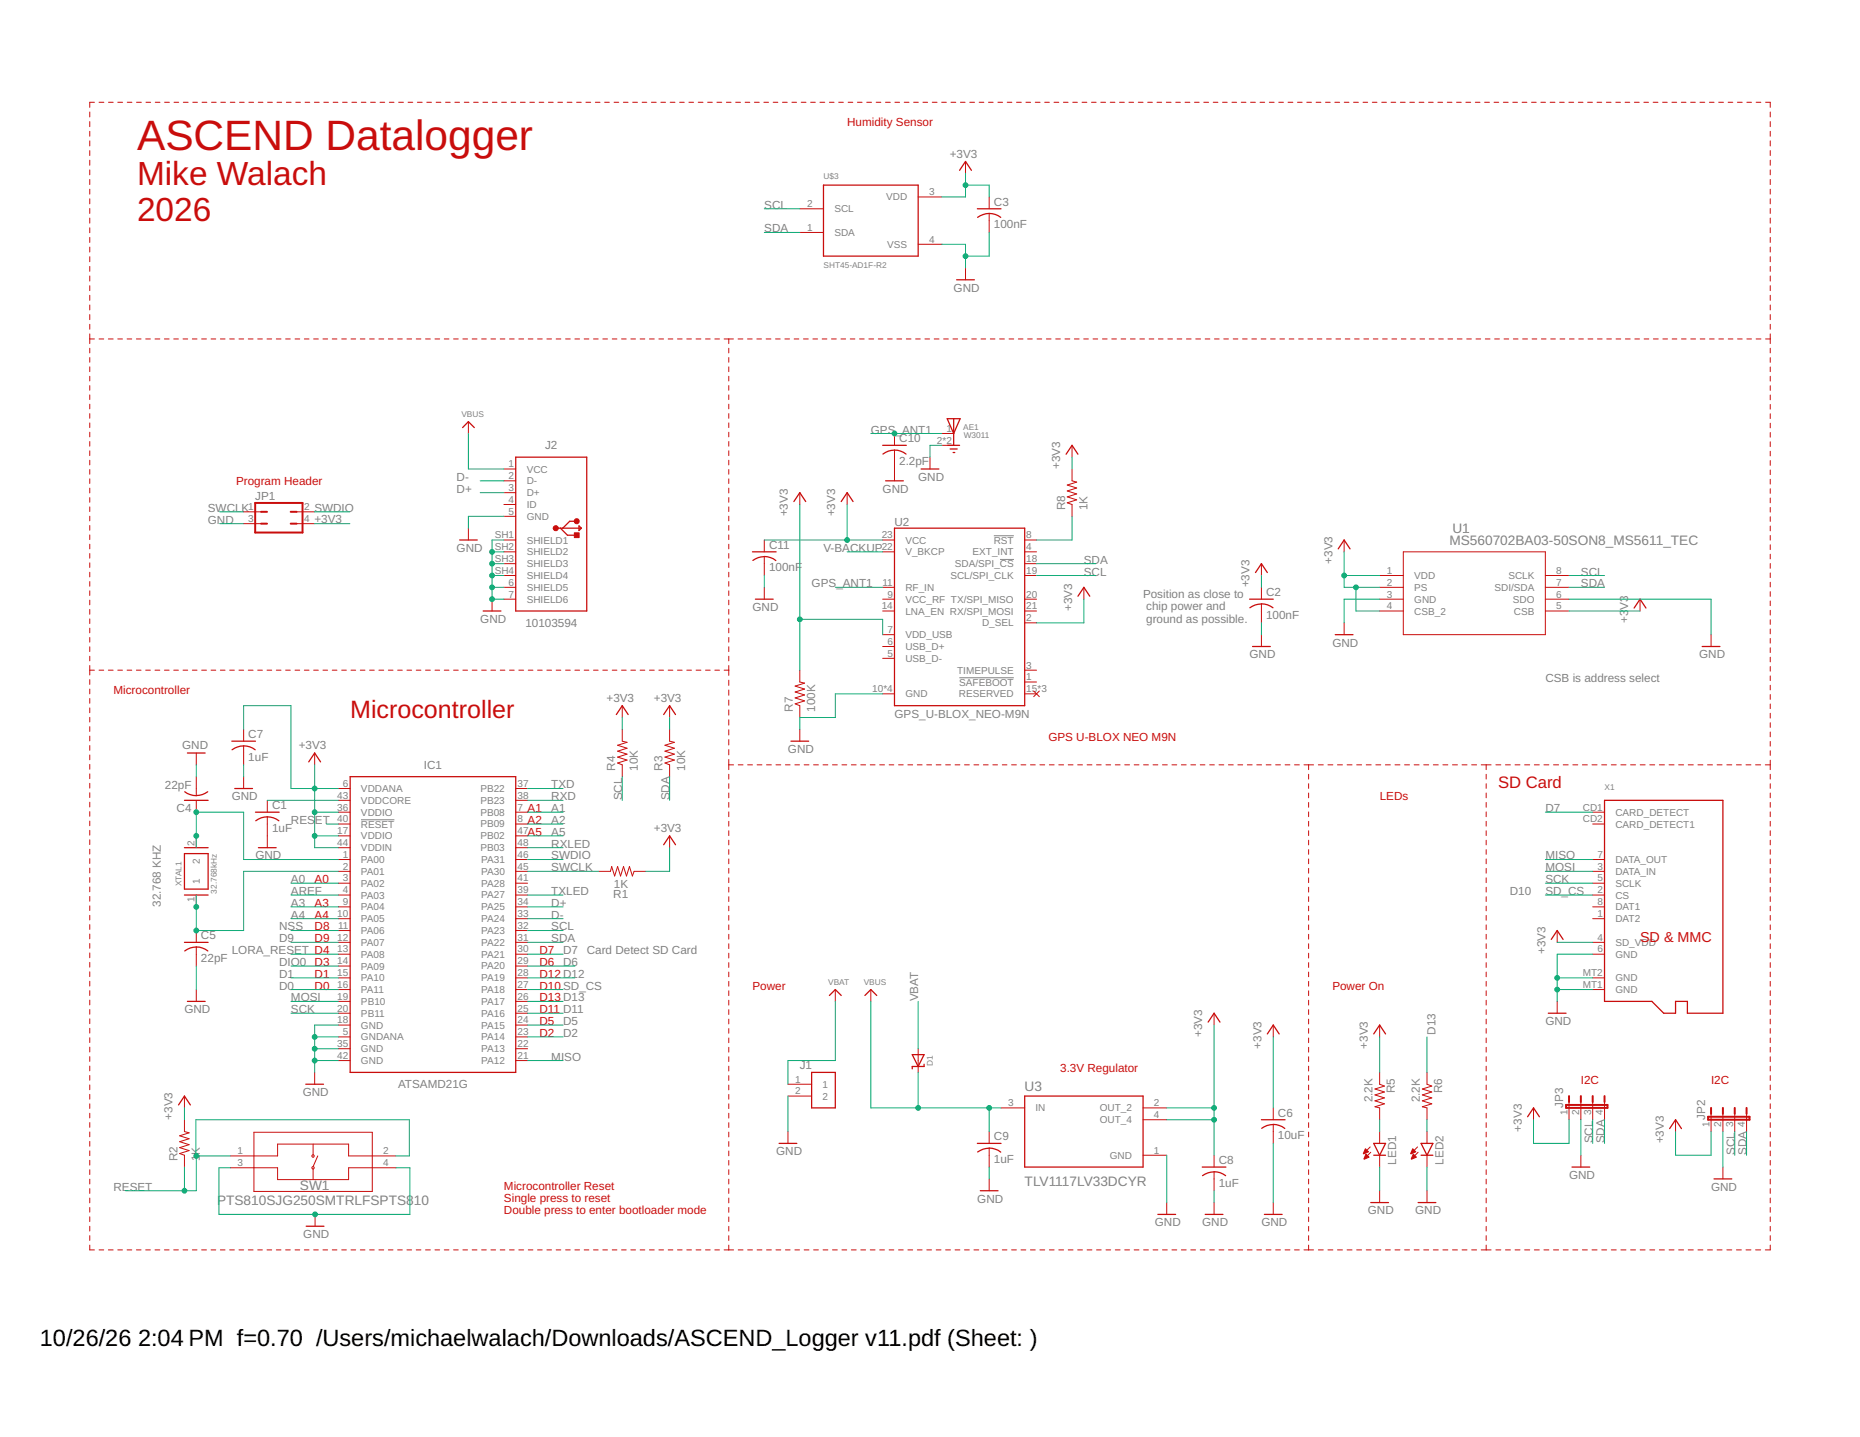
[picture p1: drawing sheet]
<svg xmlns="http://www.w3.org/2000/svg" width="279mm" height="216mm" viewBox="0 0 279 216" stroke-linecap="round" stroke-linejoin="round" font-family="sans-serif">
<defs><g id="words">
<text font-size="6.4" fill="#c90d0c" x="20.6" y="22.5">ASCEND Datalogger</text>
<g font-size="5" fill="#c90d0c">
<text x="20.6" y="27.8">Mike Walach</text>
<text x="20.6" y="33.1">2026</text>
</g>
<text font-size="3.8" fill="#c90d0c" x="52.6" y="107.8">Microcontroller</text>
<g font-size="3.5">
<text x="6" y="202.2">10/26/26</text>
<text x="20.7" y="202.2">2:04 PM f=0.70 /Users/michaelwalach/Downloads/ASCEND_Logger v11.pdf (Sheet: )</text>
</g>
<text font-size="2.5" fill="#c90d0c" x="225" y="118.5">SD Card</text>
<text font-size="2.2" fill="#c90d0c" x="246.4" y="141.6">SD &amp; MMC</text>
<g font-size="2.1" fill="#808080">
<text x="217.7" y="81.9">MS560702BA03-50SON8_MS5611_TEC</text>
<text x="218.2" y="80.1">U1</text>
<text x="153.9" y="164">U3</text>
<text x="45.1" y="178.9">SW1</text>
<text x="153.9" y="178.1">TLV1117LV33DCYR</text>
<text x="32.6" y="181.1">PTS810SJG250SMTRLFSPTS8</text>
<text x="62.2" y="181.1">10</text>
</g>
<g font-size="1.8" fill="#c90d0c">
<text x="127.3" y="18.9">Humidity Sensor</text>
<text x="35.5" y="72.9">Program Header</text>
<text x="17" y="104.2">Microcontroller</text>
<text x="157.5" y="111.4">GPS U-BLOX NEO M9N</text>
<text x="79.3" y="122">A1</text>
<text x="79.3" y="123.8">A2</text>
<text x="79.3" y="125.6">A5</text>
<text x="207.3" y="120.2">LEDs</text>
<text x="47.3" y="136.2">A3</text>
<text x="47.3" y="132.7">A0</text>
<text x="47.3" y="141.6">D9</text>
<text x="47.3" y="139.8">D8</text>
<text x="47.3" y="138">A4</text>
<text x="81" y="143.4">D7</text>
<text x="47.3" y="148.7">D0</text>
<text x="47.3" y="146.9">D1</text>
<text x="47.3" y="145.1">D3</text>
<text x="81" y="148.7">D10 SD_CS</text>
<text x="81" y="145.1">D6</text>
<text x="81" y="146.9">D12 D12</text>
<text x="113" y="148.7">Power</text>
<text x="200.1" y="148.7">Power On</text>
<text x="81" y="154">D5</text>
<text x="81" y="155.8">D2</text>
<text x="81" y="150.5">D13 D13</text>
<text x="81" y="152.2">D11 D11</text>
<text x="159.3" y="161.1">3.3V Regulator</text>
<text x="237.5" y="162.9">I2C</text>
<text x="257" y="162.9">I2C</text>
<text x="75.7" y="178.7">Microcontroller Reset</text>
<text x="75.7" y="180.6">Single press to reset</text>
<text x="75.7" y="182.5">Double press to enter bootloader mode</text>
</g>
<g font-size="1.8" fill="#808080">
<text x="142.7" y="23.7">+3V3</text>
<text x="114.8" y="34.9">SDA</text>
<text x="114.8" y="31.4">SCL</text>
<text x="149.3" y="34.3">100nF</text>
<text x="149.3" y="30.9">C3</text>
<text x="143.3" y="43.8">GND</text>
<text x="130.8" y="65.1">GPS_ANT1</text>
<text x="81.9" y="67.5">J2</text>
<text x="135.1" y="69.9">2.2pF</text>
<text x="135.1" y="66.5">C10</text>
<text x="159.3" y="70.5" transform="rotate(-90 159.3 70.5)">+3V3</text>
<text x="31.2" y="76.9">SWCLK</text>
<text x="38.3" y="75.1">JP1</text>
<text x="47.2" y="76.9">SWDIO</text>
<text x="68.6" y="72.3">D-</text>
<text x="68.6" y="74">D+</text>
<text x="118.4" y="77.6" transform="rotate(-90 118.4 77.6)">+3V3</text>
<text x="125.5" y="77.6" transform="rotate(-90 125.5 77.6)">+3V3</text>
<text x="132.6" y="74">GND</text>
<text x="137.9" y="72.3">GND</text>
<text x="160" y="76.7" transform="rotate(-90 160 76.7)">R8</text>
<text x="163.3" y="76.7" transform="rotate(-90 163.3 76.7)">1K</text>
<text x="31.2" y="78.7">GND</text>
<text x="47.2" y="78.5">+3V3</text>
<text x="68.6" y="82.9">GND</text>
<text x="115.5" y="82.5">C11</text>
<text x="123.7" y="82.9">V-BACKUP</text>
<text x="134.4" y="79">U2</text>
<text x="115.5" y="85.8">100nF</text>
<text x="121.9" y="88.2">GPS_ANT1</text>
<text x="162.8" y="84.7">SDA</text>
<text x="162.8" y="86.5">SCL</text>
<text x="171.7" y="89.9">Position as close to</text>
<text x="187.7" y="88.2" transform="rotate(-90 187.7 88.2)">+3V3</text>
<text x="190.2" y="89.6">C2</text>
<text x="200.1" y="84.7" transform="rotate(-90 200.1 84.7)">+3V3</text>
<text x="237.5" y="88.2">SDA</text>
<text x="237.5" y="86.5">SCL</text>
<text x="72.1" y="93.6">GND</text>
<text x="78.9" y="94.2">10103594</text>
<text x="113" y="91.8">GND</text>
<text x="161" y="91.8" transform="rotate(-90 161 91.8)">+3V3</text>
<text x="172.2" y="91.7">chip power and</text>
<text x="172.2" y="93.6">ground as possible.</text>
<text x="190.2" y="93">100nF</text>
<text x="244.6" y="93.6" transform="rotate(-90 244.6 93.6)">+3</text>
<text x="244.6" y="91.6" transform="rotate(-90 244.6 91.6)">V3</text>
<text x="187.7" y="98.9">GND</text>
<text x="200.1" y="97.1">GND</text>
<text x="255.2" y="98.9">GND</text>
<text x="91.1" y="105.5">+3V3</text>
<text x="98.2" y="105.5">+3V3</text>
<text x="119.1" y="106.9" transform="rotate(-90 119.1 106.9)">R7</text>
<text x="122.5" y="106.9" transform="rotate(-90 122.5 106.9)">100K</text>
<text x="134.4" y="107.8">GPS_U-BLOX_NEO-M9N</text>
<text x="232.1" y="102.5">CSB is address select</text>
<text x="27.4" y="112.6">GND</text>
<text x="37.3" y="110.9">C7</text>
<text x="44.9" y="112.6">+3V3</text>
<text x="118.4" y="113.1">GND</text>
<text x="24.8" y="118.6">22pF</text>
<text x="37.3" y="114.3">1uF</text>
<text x="63.7" y="115.5">IC1</text>
<text x="82.8" y="118.5">TXD</text>
<text x="92.4" y="115.8" transform="rotate(-90 92.4 115.8)">R4</text>
<text x="95.8" y="115.8" transform="rotate(-90 95.8 115.8)">10K</text>
<text x="99.5" y="115.8" transform="rotate(-90 99.5 115.8)">R3</text>
<text x="102.9" y="115.8" transform="rotate(-90 102.9 115.8)">10K</text>
<text x="26.5" y="121.9">C4</text>
<text x="34.8" y="120.2">GND</text>
<text x="40.9" y="125">1uF</text>
<text x="40.9" y="121.6">C1</text>
<text x="43.7" y="123.8">RES</text>
<text x="47.3" y="123.8">ET</text>
<text x="82.8" y="120.2">RXD</text>
<text x="82.8" y="125.6">A5</text>
<text x="82.8" y="122">A1</text>
<text x="82.8" y="123.8">A2</text>
<text x="93.5" y="120.2" transform="rotate(-90 93.5 120.2)">SCL</text>
<text x="98.2" y="125">+3V3</text>
<text x="100.6" y="120.2" transform="rotate(-90 100.6 120.2)">SDA</text>
<text x="232.1" y="122">D7</text>
<text x="38.4" y="129.1">GND</text>
<text x="82.8" y="127.4">RXLED</text>
<text x="82.8" y="130.9">SWCLK</text>
<text x="82.8" y="129.1">SWDIO</text>
<text x="232.1" y="130.9">MOSI</text>
<text x="232.1" y="129.1">MISO</text>
<text x="24.1" y="136.2" transform="rotate(-90 24.1 136.2)">32.768 KHZ</text>
<text x="43.7" y="132.7">A0</text>
<text x="43.7" y="134.5">AREF</text>
<text x="43.7" y="136.2">A3</text>
<text x="82.8" y="134.5">TXLED</text>
<text x="82.8" y="136.2">D+</text>
<text x="92.1" y="135">R1</text>
<text x="92.2" y="133.4">1K</text>
<text x="226.8" y="134.5">D10</text>
<text x="232.1" y="132.7">SCK</text>
<text x="232.1" y="134.5">SD_CS</text>
<text x="30.2" y="141.1">C5</text>
<text x="34.8" y="143.4">LORA_RESET D4</text>
<text x="41.9" y="139.8">NSS</text>
<text x="41.9" y="141.6">D9</text>
<text x="43.7" y="138">A4</text>
<text x="82.8" y="141.6">SDA</text>
<text x="82.8" y="139.8">SCL</text>
<text x="82.8" y="138">D-</text>
<text x="84.6" y="143.4">D7</text>
<text x="88.1" y="143.4">Card Detect SD Card</text>
<text x="232.1" y="143.4" transform="rotate(-90 232.1 143.4)">+3V3</text>
<text x="30.2" y="144.5">22pF</text>
<text x="41.9" y="145.1">DIO0</text>
<text x="41.9" y="146.9">D1</text>
<text x="41.9" y="148.7">D0</text>
<text x="84.6" y="145.1">D6</text>
<text x="27.7" y="152.2">GND</text>
<text x="43.7" y="150.5">MOSI</text>
<text x="43.7" y="152.2">SCK</text>
<text x="84.6" y="154">D5</text>
<text x="84.6" y="155.8">D2</text>
<text x="137.9" y="150.5" transform="rotate(-90 137.9 150.5)">VBAT</text>
<text x="180.6" y="155.8" transform="rotate(-90 180.6 155.8)">+3V3</text>
<text x="215.6" y="155.5" transform="rotate(-90 215.6 155.5)">D13</text>
<text x="232.1" y="154">GND</text>
<text x="82.8" y="159.4">MISO</text>
<text x="120.1" y="160.6">J1</text>
<text x="189.5" y="157.6" transform="rotate(-90 189.5 157.6)">+3V3</text>
<text x="205.5" y="157.6" transform="rotate(-90 205.5 157.6)">+3V3</text>
<text x="45.5" y="164.7">GND</text>
<text x="59.8" y="163.5">ATSAMD21G</text>
<text x="192" y="167.8">C6</text>
<text x="206.2" y="165.6" transform="rotate(-90 206.2 165.6)">2.2K</text>
<text x="209.5" y="164.3" transform="rotate(-90 209.5 164.3)">R5</text>
<text x="213.3" y="165.6" transform="rotate(-90 213.3 165.6)">2.2K</text>
<text x="216.7" y="164.3" transform="rotate(-90 216.7 164.3)">R6</text>
<text x="234.8" y="166.5" transform="rotate(-90 234.8 166.5)">JP3</text>
<text x="25.9" y="168.2" transform="rotate(-90 25.9 168.2)">+3V3</text>
<text x="30" y="173.5" transform="rotate(-90 30 173.5)">K</text>
<text x="116.6" y="173.6">GND</text>
<text x="149.3" y="171.3">C9</text>
<text x="192" y="171.2">10uF</text>
<text x="228.6" y="170" transform="rotate(-90 228.6 170)">+3V3</text>
<text x="239.2" y="171.8" transform="rotate(-90 239.2 171.8)">SCL</text>
<text x="241" y="171.8" transform="rotate(-90 241 171.8)">SDA</text>
<text x="249.9" y="171.8" transform="rotate(-90 249.9 171.8)">+3V3</text>
<text x="256.1" y="168.2" transform="rotate(-90 256.1 168.2)">JP2</text>
<text x="260.6" y="173.6" transform="rotate(-90 260.6 173.6)">SCL</text>
<text x="262.4" y="173.6" transform="rotate(-90 262.4 173.6)">SDA</text>
<text x="17" y="178.9">RESET</text>
<text x="26.7" y="174.5" transform="rotate(-90 26.7 174.5)">R2</text>
<text x="30" y="174.5" transform="rotate(-90 30 174.5)">1</text>
<text x="149.3" y="174.7">1uF</text>
<text x="183.1" y="178.3">1uF</text>
<text x="183.1" y="174.9">C8</text>
<text x="209.7" y="175" transform="rotate(-90 209.7 175)">LED1</text>
<text x="216.9" y="175" transform="rotate(-90 216.9 175)">LED2</text>
<text x="235.7" y="177.1">GND</text>
<text x="257" y="178.9">GND</text>
<text x="146.8" y="180.7">GND</text>
<text x="173.5" y="184.2">GND</text>
<text x="180.6" y="184.2">GND</text>
<text x="189.5" y="184.2">GND</text>
<text x="205.5" y="182.5">GND</text>
<text x="212.6" y="182.5">GND</text>
<text x="45.6" y="186">GND</text>
</g>
<g font-size="1.5" fill="#808080">
<text x="139.6" y="29.3">3</text>
<text x="121.2" y="31.1">2</text>
<text x="121.2" y="34.7">1</text>
<text x="125.3" y="31.9">SCL</text>
<text x="125.3" y="35.5">SDA</text>
<text x="133.1" y="30.1">VDD</text>
<text x="133.3" y="37.2">VSS</text>
<text x="139.6" y="36.5">4</text>
<text x="142.2" y="64.9">1</text>
<text x="76.4" y="70.2">1</text>
<text x="79.1" y="71">VCC</text>
<text x="140.7" y="66.7">2*2</text>
<text x="37.3" y="76.7">1</text>
<text x="45.7" y="76.7">2</text>
<text x="76.4" y="72">2</text>
<text x="76.4" y="73.8">3</text>
<text x="76.4" y="75.6">4</text>
<text x="76.4" y="77.3">5</text>
<text x="79.1" y="72.8">D-</text>
<text x="79.1" y="74.6">D+</text>
<text x="79.1" y="76.3">ID</text>
<text x="37.3" y="78.4">3</text>
<text x="45.7" y="78.4">4</text>
<text x="74.3" y="80.9">SH1</text>
<text x="74.3" y="82.7">SH2</text>
<text x="79.1" y="81.7">SHIELD1</text>
<text x="79.1" y="78.1">GND</text>
<text x="79.1" y="83.4">SHIELD2</text>
<text x="132.4" y="80.9">23</text>
<text x="132.4" y="82.7">22</text>
<text x="136" y="81.7">VCC</text>
<text x="136" y="83.4">V_BKCP</text>
<text x="146.1" y="83.4">EXT_INT</text>
<text x="149.3" y="81.7">RST</text>
<text x="154.2" y="80.9">8</text>
<text x="154.2" y="82.7">4</text>
<text x="74.3" y="84.4">SH3</text>
<text x="74.3" y="86.2">SH4</text>
<text x="76.4" y="88">6</text>
<text x="76.4" y="89.8">7</text>
<text x="79.1" y="85.2">SHIELD3</text>
<text x="79.1" y="87">SHIELD4</text>
<text x="79.1" y="88.8">SHIELD5</text>
<text x="132.6" y="88">11</text>
<text x="133.3" y="89.8">9</text>
<text x="136" y="88.8">RF_IN</text>
<text x="142.8" y="87">SCL/SPI_CLK</text>
<text x="143.4" y="85.2">SDA/SPI_CS</text>
<text x="154.2" y="86.2">19</text>
<text x="154.2" y="84.4">18</text>
<text x="154.2" y="89.8">20</text>
<text x="208.3" y="86.2">1</text>
<text x="208.3" y="88">2</text>
<text x="208.3" y="89.8">3</text>
<text x="212.4" y="87">VDD</text>
<text x="212.4" y="88.8">PS</text>
<text x="224.5" y="88.8">SDI/SDA</text>
<text x="226.6" y="87">SCLK</text>
<text x="233.8" y="89.8">6</text>
<text x="233.8" y="88">7</text>
<text x="233.8" y="86.2">8</text>
<text x="79.1" y="90.6">SHIELD6</text>
<text x="132.4" y="91.6">14</text>
<text x="133.3" y="95.1">7</text>
<text x="136" y="92.3">LNA_EN RX/SPI_MOSI</text>
<text x="136" y="90.6">VCC_RF TX/SPI_MISO</text>
<text x="136" y="95.9">VDD_USB</text>
<text x="147.5" y="94.1">D_SEL</text>
<text x="154.2" y="93.3">2</text>
<text x="154.2" y="91.6">21</text>
<text x="208.3" y="91.6">4</text>
<text x="212.4" y="90.6">GND</text>
<text x="212.4" y="92.3">CSB_2</text>
<text x="227.2" y="90.6">SDO</text>
<text x="227.4" y="92.3">CSB</text>
<text x="233.8" y="91.6">5</text>
<text x="133.3" y="96.9">6</text>
<text x="133.3" y="98.7">5</text>
<text x="136" y="97.7">USB_D+</text>
<text x="136" y="99.4">USB_D-</text>
<text x="143.8" y="101.2">TIMEPULSE</text>
<text x="154.2" y="100.4">3</text>
<text x="131" y="104">10*4</text>
<text x="136" y="104.8">GND</text>
<text x="144.1" y="104.8">RESERVED</text>
<text x="144.1" y="103">SAFEBOOT</text>
<text x="154.2" y="102.2">1</text>
<text x="154.2" y="104">15*3</text>
<text x="50.7" y="120">43</text>
<text x="51.5" y="118.2">6</text>
<text x="54.2" y="119">VDDANA</text>
<text x="72.2" y="119">PB22</text>
<text x="77.7" y="118.2">37</text>
<text x="77.7" y="120">38</text>
<text x="50.7" y="125.3">17</text>
<text x="50.7" y="121.8">36</text>
<text x="50.7" y="123.6">40</text>
<text x="54.2" y="122.6">VDDIO</text>
<text x="54.2" y="124.3">RESET</text>
<text x="54.2" y="120.8">VDDCORE</text>
<text x="72.2" y="122.5">PB08</text>
<text x="72.2" y="124.3">PB09</text>
<text x="72.2" y="120.8">PB23</text>
<text x="77.7" y="121.8">7</text>
<text x="77.7" y="123.6">8</text>
<text x="77.7" y="125.3">47</text>
<text x="237.8" y="121.8">CD1</text>
<text x="237.8" y="123.6">CD2</text>
<text x="242.7" y="122.6">CARD_DETECT</text>
<text x="242.7" y="124.3">CARD_DETECT1</text>
<text x="29.2" y="127.1" transform="rotate(-90 29.2 127.1)">2</text>
<text x="30" y="129.8" transform="rotate(-90 30 129.8)">2</text>
<text x="50.7" y="127.1">44</text>
<text x="51.5" y="128.9">1</text>
<text x="51.5" y="130.7">2</text>
<text x="54.2" y="129.7">PA00</text>
<text x="54.2" y="131.4">PA01</text>
<text x="54.2" y="126.1">VDDIO</text>
<text x="54.2" y="127.9">VDDIN</text>
<text x="72.2" y="126.1">PB02</text>
<text x="72.2" y="127.9">PB03</text>
<text x="72.3" y="131.4">PA30</text>
<text x="72.3" y="129.7">PA31</text>
<text x="77.7" y="130.7">45</text>
<text x="77.7" y="128.9">46</text>
<text x="77.7" y="127.1">48</text>
<text x="240" y="130.7">3</text>
<text x="240" y="128.9">7</text>
<text x="242.7" y="131.4">DATA_IN</text>
<text x="242.7" y="129.7">DATA_OUT</text>
<text x="29.2" y="135.5" transform="rotate(-90 29.2 135.5)">1</text>
<text x="30" y="132.8" transform="rotate(-90 30 132.8)">1</text>
<text x="50.7" y="137.8">10</text>
<text x="51.5" y="132.4">3</text>
<text x="51.5" y="134.2">4</text>
<text x="51.5" y="136">9</text>
<text x="54.2" y="133.2">PA02</text>
<text x="54.2" y="135">PA03</text>
<text x="54.2" y="136.8">PA04</text>
<text x="72.3" y="136.8">PA25</text>
<text x="72.3" y="135">PA27</text>
<text x="72.3" y="133.2">PA28</text>
<text x="77.7" y="136">34</text>
<text x="77.7" y="137.8">33</text>
<text x="77.7" y="134.2">39</text>
<text x="77.7" y="132.4">41</text>
<text x="240" y="134.2">2</text>
<text x="240" y="136">8</text>
<text x="240" y="137.8">1</text>
<text x="240" y="132.4">5</text>
<text x="242.7" y="135">CS</text>
<text x="242.7" y="136.8">DAT1</text>
<text x="242.7" y="133.2">SCLK</text>
<text x="50.7" y="141.3">12</text>
<text x="50.7" y="143.1">13</text>
<text x="50.8" y="139.5">11</text>
<text x="54.2" y="138.6">PA05</text>
<text x="54.2" y="140.3">PA06</text>
<text x="54.2" y="142.1">PA07</text>
<text x="54.2" y="143.9">PA08</text>
<text x="72.3" y="138.5">PA24</text>
<text x="72.3" y="140.3">PA23</text>
<text x="72.3" y="142.1">PA22</text>
<text x="72.3" y="143.9">PA21</text>
<text x="77.7" y="139.5">32</text>
<text x="77.7" y="141.3">31</text>
<text x="77.7" y="143.1">30</text>
<text x="240" y="143.1">6</text>
<text x="240" y="141.3">4</text>
<text x="242.7" y="138.6">DAT2</text>
<text x="242.7" y="143.9">GND</text>
<text x="242.7" y="142.1">SD_VDD</text>
<text x="50.7" y="144.9">14</text>
<text x="50.7" y="146.7">15</text>
<text x="50.7" y="148.4">16</text>
<text x="54.2" y="145.7">PA09</text>
<text x="54.2" y="147.4">PA10</text>
<text x="54.2" y="149.2">PA11</text>
<text x="72.3" y="145.7">PA20</text>
<text x="72.3" y="147.4">PA19</text>
<text x="72.3" y="149.2">PA18</text>
<text x="77.7" y="144.9">29</text>
<text x="77.7" y="146.7">28</text>
<text x="77.7" y="148.4">27</text>
<text x="237.8" y="146.7">MT2</text>
<text x="237.8" y="148.4">MT1</text>
<text x="242.7" y="147.4">GND</text>
<text x="242.7" y="149.2">GND</text>
<text x="50.7" y="153.8">18</text>
<text x="50.7" y="150.2">19</text>
<text x="50.7" y="152">20</text>
<text x="51.5" y="155.5">5</text>
<text x="54.2" y="154.6">GND</text>
<text x="54.2" y="151">PB10</text>
<text x="54.2" y="152.8">PB11</text>
<text x="72.3" y="154.5">PA15</text>
<text x="72.3" y="151">PA17</text>
<text x="72.3" y="152.8">PA16</text>
<text x="77.7" y="155.5">23</text>
<text x="77.7" y="153.8">24</text>
<text x="77.7" y="150.2">26</text>
<text x="77.7" y="152">25</text>
<text x="50.7" y="157.3">35</text>
<text x="50.7" y="159.1">42</text>
<text x="54.2" y="156.3">GNDANA</text>
<text x="54.2" y="158.1">GND</text>
<text x="54.2" y="159.9">GND</text>
<text x="72.3" y="159.9">PA12</text>
<text x="72.3" y="158.1">PA13</text>
<text x="72.3" y="156.3">PA14</text>
<text x="77.7" y="159.1">21</text>
<text x="77.7" y="157.3">22</text>
<text x="119.5" y="162.7">1</text>
<text x="119.5" y="164.4">2</text>
<text x="123.6" y="163.4">1</text>
<text x="123.6" y="165.2">2</text>
<text x="151.5" y="166.2">3</text>
<text x="155.6" y="167">IN</text>
<text x="165.2" y="167">OUT_2</text>
<text x="173.3" y="166.2">2</text>
<text x="173.3" y="168">4</text>
<text x="235.4" y="167.5" transform="rotate(-90 235.4 167.5)">1</text>
<text x="237.2" y="167.5" transform="rotate(-90 237.2 167.5)">2</text>
<text x="239" y="167.5" transform="rotate(-90 239 167.5)">3</text>
<text x="240.8" y="167.5" transform="rotate(-90 240.8 167.5)">4</text>
<text x="35.7" y="173.4">1</text>
<text x="57.6" y="173.4">2</text>
<text x="165.2" y="168.8">OUT_4</text>
<text x="173.3" y="173.3">1</text>
<text x="256.8" y="169.3" transform="rotate(-90 256.8 169.3)">1</text>
<text x="258.6" y="169.3" transform="rotate(-90 258.6 169.3)">2</text>
<text x="260.3" y="169.3" transform="rotate(-90 260.3 169.3)">3</text>
<text x="262.1" y="169.3" transform="rotate(-90 262.1 169.3)">4</text>
<text x="35.7" y="175.2">3</text>
<text x="57.6" y="175.2">4</text>
<text x="166.7" y="174.1">GND</text>
</g>
<g font-size="1.2" fill="#808080">
<text x="123.7" y="26.9">U$3</text>
<text x="123.7" y="40.3">SHT45-AD1F-R2</text>
<text x="69.3" y="62.7">VBUS</text>
<text x="144.7" y="64.6">AE1</text>
<text x="144.8" y="65.9">W3011</text>
<text x="241" y="118.6">X1</text>
<text x="27.3" y="133.1" transform="rotate(-90 27.3 133.1)">XTAL1</text>
<text x="32.6" y="134.2" transform="rotate(-90 32.6 134.2)">32.768kHz</text>
<text x="124.4" y="148">VBAT</text>
<text x="129.7" y="148">VBUS</text>
<text x="140.1" y="160.2" transform="rotate(-90 140.1 160.2)">D1</text>
</g>
</g></defs>
<path d="M149.3 80.5h3M150.2 84.1h2.1M144.1 101.8h8.2M54.2 123.2h5" fill="none" stroke="#808080" stroke-width=".15"/>
<g fill="none" stroke="#c90d0c" stroke-width=".15">
<path d="M13.5 16.8v.8M13.5 18.3v.7M13.5 19.7v.8M14.2 15.4h-.7v.7M14.9 15.4h.7M16.3 15.4h.7M17.7 15.4h.7M19.1 15.4h.7M20.5 15.4h.7M21.9 15.4h.7M23.3 15.4h.7M24.7 15.4h.7"/>
<path d="M26.1 15.4h.7M27.5 15.4h.8M29 15.4h.7M30.4 15.4h.7M31.8 15.4h.7M33.2 15.4h.7M34.6 15.4h.7M36 15.4h.7M37.4 15.4h.7M38.8 15.4h.7M40.2 15.4h.7M41.6 15.4h.7"/>
<path d="M43 15.4h.7M44.4 15.4h.7M45.8 15.4h.7M47.2 15.4h.7M48.6 15.4h.7M50 15.4h.8M51.5 15.4h.7M52.9 15.4h.7M54.3 15.4h.7M55.7 15.4h.7M57.1 15.4h.7M58.5 15.4h.7"/>
<path d="M59.9 15.4h.7M61.3 15.4h.7M62.7 15.4h.7M64.1 15.4h.7M65.5 15.4h.7M66.9 15.4h.7M68.3 15.4h.7M69.7 15.4h.7M71.1 15.4h.7M72.5 15.4h.8M74 15.4h.7M75.4 15.4h.7"/>
<path d="M76.8 15.4h.7M78.2 15.4h.7M79.6 15.4h.7M81 15.4h.7M82.4 15.4h.7M83.8 15.4h.7M85.2 15.4h.7M86.6 15.4h.7M88 15.4h.7M89.4 15.4h.7M90.8 15.4h.7M92.2 15.4h.7"/>
<path d="M93.6 15.4h.7M95 15.4h.8M96.5 15.4h.7M97.9 15.4h.7M99.3 15.4h.7M100.7 15.4h.7M102.1 15.4h.7M103.5 15.4h.7M104.9 15.4h.7M106.3 15.4h.7M107.7 15.4h.7M109.1 15.4h.7"/>
<path d="M110.5 15.4h.7M111.9 15.4h.7M113.3 15.4h.7M114.7 15.4h.7M116.1 15.4h.7M117.5 15.4h.8M119 15.4h.7M120.4 15.4h.7M121.8 15.4h.7M123.2 15.4h.7M124.6 15.4h.7M126 15.4h.7"/>
<path d="M127.4 15.4h.7M128.8 15.4h.7M130.2 15.4h.7M131.6 15.4h.7M133 15.4h.7M134.4 15.4h.7M135.8 15.4h.7M137.2 15.4h.7M138.6 15.4h.7M140 15.4h.8M141.5 15.4h.7M142.9 15.4h.7"/>
<path d="M144.3 15.4h.7M145.7 15.4h.7M147.1 15.4h.7M148.5 15.4h.7M149.9 15.4h.7M151.3 15.4h.7M152.7 15.4h.7M154.1 15.4h.7M155.5 15.4h.7M156.9 15.4h.7M158.3 15.4h.7M159.7 15.4h.7"/>
<path d="M161.1 15.4h.7M162.5 15.4h.8M164 15.4h.7M165.4 15.4h.7M166.8 15.4h.7M168.2 15.4h.7M169.6 15.4h.7M171 15.4h.7M172.4 15.4h.7M173.8 15.4h.7M175.2 15.4h.7M176.6 15.4h.7"/>
<path d="M178 15.4h.7M179.4 15.4h.7M180.8 15.4h.7M182.2 15.4h.7M183.6 15.4h.7M185.1 15.4h.7M186.5 15.4h.7M187.9 15.4h.7M189.3 15.4h.7M190.7 15.4h.7M192.1 15.4h.7M193.5 15.4h.7"/>
<path d="M194.9 15.4h.7M196.3 15.4h.7M197.7 15.4h.7M199.1 15.4h.7M200.5 15.4h.7M201.9 15.4h.7M203.3 15.4h.7M204.7 15.4h.7M206.1 15.4h.7M207.6 15.4h.7M209 15.4h.7M210.4 15.4h.7"/>
<path d="M211.8 15.4h.7M213.2 15.4h.7M214.6 15.4h.7M216 15.4h.7M217.4 15.4h.7M218.8 15.4h.7M220.2 15.4h.7M221.6 15.4h.7M223 15.4h.7M224.4 15.4h.7M225.8 15.4h.7M227.2 15.4h.7"/>
<path d="M228.6 15.4h.8M230.1 15.4h.7M231.5 15.4h.7M232.9 15.4h.7M234.3 15.4h.7M235.7 15.4h.7M237.1 15.4h.7M238.5 15.4h.7M239.9 15.4h.7M241.3 15.4h.7M242.7 15.4h.7M244.1 15.4h.7"/>
<path d="M245.5 15.4h.7M246.9 15.4h.7M248.3 15.4h.7M249.7 15.4h.7M251.1 15.4h.8M252.6 15.4h.7M254 15.4h.7M255.4 15.4h.7M256.8 15.4h.7M258.2 15.4h.7M259.6 15.4h.7M261 15.4h.7"/>
<path d="M262.4 15.4h.7M263.8 15.4h.7M265.2 15.4h.7v.7M265.9 16.8v.8M265.9 18.3v.7M265.9 19.7v.8M13.5 21.2v.7M13.5 22.6v.8M13.5 24.1v.7M13.5 25.5v.8M13.5 27v.7M13.5 28.4v.8"/>
<path d="M13.5 29.9v.7M13.5 31.3v.8M13.5 32.8v.7M13.5 34.2v.8M13.5 35.7v.7M13.5 37.1v.8M13.5 38.6v.7M120.1 31.4h3.6M120.1 34.9h3.6M137.9 29.6h3.6M137.9 36.7h3.6M145 24.3v1.7"/>
<path d="M148.6 29.6v1.8M148.6 32.1v2.8M265.9 21.2v.7M265.9 22.6v.8M265.9 24.1v.7M265.9 25.5v.8M265.9 27v.7M265.9 28.4v.8M265.9 29.9v.7M265.9 31.3v.8M265.9 32.8v.7M265.9 34.2v.8"/>
<path d="M265.9 35.7v.7M265.9 37.1v.8M265.9 38.6v.7M13.5 40v.8M13.5 41.5v.7M13.5 42.9v.8M13.5 44.4v.7M13.5 45.8v.8M13.5 47.3v.7M13.5 48.7v.8M13.5 50.2v1.4M13.5 52.3v.7"/>
<path d="M13.5 53.7v.7M13.5 55.1v.7M13.5 56.5v.7M13.5 57.9v.7M13.5 59.3v.7M13.5 50.9h.7M14.9 50.9h.7M16.3 50.9h.7M17.7 50.9h.7M19.1 50.9h.7M20.5 50.9h.7M21.9 50.9h.7"/>
<path d="M23.3 50.9h.7M24.7 50.9h.7M26.1 50.9h.7M27.5 50.9h.7M28.9 50.9h.7M30.3 50.9h.7M31.7 50.9h.7M33.1 50.9h.7M34.5 50.9h.7M35.9 50.9h.7M37.3 50.9h.7M38.7 50.9h.7"/>
<path d="M40.1 50.9h.7M41.5 50.9h.7M42.9 50.9h.7M44.3 50.9h.7M45.7 50.9h.7M47.1 50.9h.7M48.5 50.9h.7M49.9 50.9h.7M51.3 50.9h.7M52.7 50.9h.7M54.1 50.9h.7M55.5 50.9h.7"/>
<path d="M56.9 50.9h.7M58.3 50.9h.7M59.7 50.9h.7M61.1 50.9h.7M62.5 50.9h.7M63.9 50.9h.7M65.3 50.9h.7M66.7 50.9h.7M68.1 50.9h.7M69.5 50.9h.7M70.9 50.9h.7M72.3 50.9h.7"/>
<path d="M73.7 50.9h.7M75.1 50.9h.7M76.5 50.9h.7M77.9 50.9h.8M79.4 50.9h.7M80.8 50.9h.6M82.1 50.9h.7M83.5 50.9h.7M85 50.9h.7M86.4 50.9h.7M87.8 50.9h.7M89.2 50.9h.7"/>
<path d="M90.6 50.9h.6M92 50.9h.7M93.4 50.9h.7M94.8 50.9h.7M96.2 50.9h.7M97.6 50.9h.7M99 50.9h.7M100.4 50.9h.7M101.8 50.9h.7M103.2 50.9h.7M104.6 50.9h.7M106 50.9h.7"/>
<path d="M107.4 50.9h.7M108.8 50.9h1.4M109.5 50.9v.7M109.5 52.3v.7M109.5 53.7v.7M109.5 55.1v.7M109.5 56.5v.7M109.5 57.9v.7M109.5 59.3v.7M110.9 50.9h.7M112.3 50.9h.7M113.7 50.9h.7"/>
<path d="M115.1 50.9h.7M116.5 50.9h.7M117.9 50.9h.7M119.3 50.9h.7M120.7 50.9h.7M122.1 50.9h.7M123.5 50.9h.7M124.9 50.9h.7M126.3 50.9h.7M127.7 50.9h.7M129.1 50.9h.7M130.5 50.9h.7"/>
<path d="M131.9 50.9h.7M133.3 50.9h.7M134.7 50.9h.7M136.1 50.9h.7M137.5 50.9h.7M138.9 50.9h.7M140.3 50.9h.8M141.8 50.9h.7M143.2 50.9h.6M144.5 50.9h.7M145 40.3v1.7M146 50.9h.7"/>
<path d="M147.4 50.9h.7M148.8 50.9h.7M150.2 50.9h.7M151.6 50.9h.7M153 50.9h.7M154.4 50.9h.7M155.8 50.9h.7M157.2 50.9h.7M158.6 50.9h.7M160 50.9h.7M161.4 50.9h.7M162.8 50.9h.7"/>
<path d="M164.2 50.9h.7M165.6 50.9h.7M167 50.9h.7M168.4 50.9h.7M169.8 50.9h.7M171.2 50.9h.7M172.6 50.9h.7M174 50.9h.7M175.4 50.9h.7M176.8 50.9h.7M178.2 50.9h.7M179.6 50.9h.7"/>
<path d="M181 50.9h.7M182.4 50.9h.7M183.8 50.9h.7M185.3 50.9h.6M186.6 50.9h.7M188 50.9h.7M189.4 50.9h.8M190.9 50.9h.7M192.3 50.9h.7M193.7 50.9h.7M195.1 50.9h.7M196.5 50.9h.7"/>
<path d="M197.9 50.9h.7M199.3 50.9h.7M200.7 50.9h.7M202.1 50.9h.7M203.5 50.9h.7M204.9 50.9h.7M206.3 50.9h.7M207.7 50.9h.7M209.1 50.9h.7M210.5 50.9h.7M211.9 50.9h.7M213.3 50.9h.7"/>
<path d="M214.7 50.9h.7M216.1 50.9h.7M217.5 50.9h.7M218.9 50.9h.7M220.3 50.9h.7M221.7 50.9h.7M223.1 50.9h.7M224.5 50.9h.7M225.9 50.9h.7M227.3 50.9h.7M228.7 50.9h.7M230.1 50.9h.7"/>
<path d="M231.5 50.9h.7M232.9 50.9h.7M234.3 50.9h.8M235.8 50.9h.7M237.2 50.9h.6M238.5 50.9h.8M240 50.9h.7M241.4 50.9h.7M242.8 50.9h.7M244.2 50.9h.7M245.6 50.9h.7M247 50.9h.7"/>
<path d="M248.4 50.9h.7M249.8 50.9h.7M251.2 50.9h.7M252.6 50.9h.7M254 50.9h.7M255.4 50.9h.7M256.8 50.9h.7M258.2 50.9h.7M259.6 50.9h.7M261 50.9h.7M262.4 50.9h.7M263.8 50.9h.7"/>
<path d="M265.2 50.9h.7M265.9 40v.8M265.9 41.5v.7M265.9 42.9v.8M265.9 44.4v.7M265.9 45.8v.8M265.9 47.3v.7M265.9 48.7v.8M265.9 50.2v1.4M265.9 52.3v.7M265.9 53.7v.7M265.9 55.1v.7"/>
<path d="M265.9 56.5v.8M265.9 58v.7M265.9 59.4v.7M13.5 60.7v.7M13.5 62.1v.7M13.5 63.5v.7M13.5 64.9v.7M13.5 66.3v.7M13.5 67.7v.8M13.5 69.2v.6M13.5 70.5v.7M13.5 71.9v.7"/>
<path d="M13.5 73.3v.8M13.5 74.8v.7M13.5 76.2v.7M13.5 77.6v.7M13.5 79v.7M36.6 76.9h2.6M36.6 78.7h2.6M44.6 76.9h2.6M44.6 78.7h2.6M70.4 63.4v1.7M70.4 79.4v1.7M75.7 70.5h1.8"/>
<path d="M75.7 72.2h1.8M75.7 74h1.8M75.7 75.8h1.8M75.7 77.6h1.8M109.5 60.7v.7M109.5 62.1v.7M109.5 63.5v.7M109.5 64.9v.7M109.5 66.3v.7M109.5 67.7v.8M109.5 69.2v.6M109.5 70.5v.7"/>
<path d="M109.5 71.9v.7M109.5 73.3v.8M109.5 74.8v.7M109.5 76.2v.7M109.5 77.6v.7M109.5 79v.7M120.1 74v1.8M127.3 74v1.8M134.4 65.1v1.8M134.4 67.6v4.6M139.7 68.7v1.8M141.5 65.1h1.8"/>
<path d="M141.5 66.9h1.8M161 66.9v1.8M161 70.5v1.7l.7 .2-1.4 .5 1.4 .4-1.4 .5 1.4 .4-1.4 .5 1.4 .4-1.4 .4 .7 .3v1.8M265.9 60.8v.7M265.9 62.2v.7M265.9 63.6v.7M265.9 65v.7M265.9 66.4v.7M265.9 67.8v.7M265.9 69.2v.7M265.9 70.6v.7M265.9 72v.7"/>
<path d="M265.9 73.4v.7M265.9 74.8v.7M265.9 76.2v.7M265.9 77.6v.7M265.9 79v.8M13.5 80.4v.7M13.5 81.8v.7M13.5 83.2v.7M13.5 84.6v.7M13.5 86v.7M13.5 87.4v.7M13.5 88.8v.7"/>
<path d="M13.5 90.2v.7M13.5 91.6v.7M13.5 93v.7M13.5 94.4v.7M13.5 95.8v.7M13.5 97.2v.7M13.5 98.6v.7M13.5 100v1.4M73.9 90v1.8M75.7 81.1h1.8M75.7 82.9h1.8M75.7 84.7h1.8"/>
<path d="M75.7 86.5h1.8M75.7 88.2h1.8M75.7 90h1.8M109.5 80.4v.7M109.5 81.8v.7M109.5 83.2v.7M109.5 84.6v.7M109.5 86v.7M109.5 87.4v.7M109.5 88.8v.7M109.5 90.2v.7M109.5 91.6v.7"/>
<path d="M109.5 93v.7M109.5 94.4v.7M109.5 95.8v.7M109.5 97.2v.7M109.5 98.6v.7M109.5 100v1.5M114.8 81.1v1.8M114.8 83.6v2.9M114.8 88.2v1.8M132.6 81.1h1.8M132.6 82.9h1.8M132.6 88.2h1.8"/>
<path d="M132.6 90h1.8M132.6 91.8h1.8M132.6 97.1h1.8M132.6 98.9h1.8M132.6 95.4h1.8M153.9 81.1h1.8M153.9 82.9h1.8M153.9 84.7h1.8M153.9 86.5h1.8M153.9 90h1.8M153.9 93.6h1.8M153.9 91.8h1.8"/>
<path d="M162.8 88.2v1.8M189.5 84.7v1.8M189.5 88.2v1.8M189.5 90.7v2.9M189.5 95.4v1.7M201.9 81.1v1.8M201.9 93.6v1.8M207.2 86.5h3.6M207.2 88.2h3.6M207.2 90h3.6M207.2 91.8h3.6M210.8 82.9h21.3v12.5h-21.3z"/>
<path d="M232.1 86.5h3.6M232.1 88.2h3.6M232.1 90h3.6M232.1 91.8h3.6M246.4 90v1.8M257 95.4v1.7M265.9 80.5v.7M265.9 81.9v.7M265.9 83.3v.7M265.9 84.7v.7M265.9 86.1v.7M265.9 87.5v.7"/>
<path d="M265.9 88.9v.7M265.9 90.3v.7M265.9 91.7v.7M265.9 93.1v.7M265.9 94.5v.7M265.9 95.9v.7M265.9 97.3v.7M265.9 98.7v.7M13.5 102.1v.7M13.5 103.5v.7M13.5 104.9v.8M13.5 106.4v.7"/>
<path d="M13.5 107.8v.7M13.5 109.2v.7M13.5 110.6v.7M13.5 112v.7M13.5 113.4v.8M13.5 114.9v.7M13.5 116.3v.7M13.5 117.7v.7M13.5 119.1v.7M13.5 100.7h.7M14.9 100.7h.7M16.3 100.7h.7"/>
<path d="M17.7 100.7h.7M19.1 100.7h.7M20.5 100.7h.7M21.9 100.7h.7M23.3 100.7h.7M24.7 100.7h.7M26.1 100.7h.7M27.5 100.7h.7M28.9 100.7h.7M29.5 113.1v1.8M29.5 116.7v2.8M30.3 100.7h.7"/>
<path d="M31.7 100.7h.7M33.1 100.7h.7M34.5 100.7h.7M35.9 100.7h.7M36.6 109.6v1.8M36.6 112.1v2.8M36.6 116.7v1.8M37.3 100.7h.7M38.7 100.7h.7M40.1 100.7h.7M41.5 100.7h.7M42.9 100.7h.7"/>
<path d="M44.3 100.7h.7M45.7 100.7h.7M47.1 100.7h.7M47.3 113.1v1.8M48.5 100.7h.7M49.9 100.7h.7M50.8 118.5h1.8M51.3 100.7h.7M52.7 100.7h.7M54.1 100.7h.7M55.5 100.7h.7M56.9 100.7h.7"/>
<path d="M58.3 100.7h.7M59.7 100.7h.7M61.1 100.7h.7M62.5 100.7h.7M63.9 100.7h.7M65.3 100.7h.7M66.7 100.7h.7M68.1 100.7h.7M69.5 100.7h.7M70.9 100.7h.7M72.3 100.7h.7M73.7 100.7h.7"/>
<path d="M75.1 100.7h.7M76.5 100.7h.7M77.5 118.5h1.7M77.9 100.7h.8M79.4 100.7h.7M80.8 100.7h.6M82.1 100.7h.7M83.5 100.7h.7M85 100.7h.7M86.4 100.7h.7M87.8 100.7h.7M89.2 100.7h.7"/>
<path d="M90.6 100.7h.6M92 100.7h.7M93.4 100.7h.7M93.5 109.6v1.8l.7 .1-1.4 .5 1.4 .4-1.4 .5 1.4 .4-1.4 .4 1.4 .5-1.4 .4 .7 .3v1.8M93.5 106v1.8M94.8 100.7h.7M96.2 100.7h.7M97.6 100.7h.7M99 100.7h.7M100.4 100.7h.7M100.6 106v1.8M100.6 109.6v1.8l.7 .1-1.4 .5 1.4 .4-1.4 .5 1.4 .4-1.4 .4 1.4 .5-1.4 .4 .7 .3v1.8"/>
<path d="M101.8 100.7h.7M103.2 100.7h.7M104.6 100.7h.7M106 100.7h.7M107.4 100.7h.7M108.8 100.7h.7M109.5 114.9h.7M109.5 102.2v.8M109.5 103.7v.8M109.5 105.2v.8M109.5 106.7v.7M109.5 108.1v.8"/>
<path d="M109.5 109.6v.8M109.5 111.1v.8M109.5 112.6v.8M109.5 114.1v1.5M109.5 116.3v.8M109.5 117.8v.6M109.5 119.1v.8M110.9 114.9h.7M112.3 114.9h.7M113.7 114.9h.7M115.1 114.9h.8M116.6 114.9h.7"/>
<path d="M118 114.9h.7M119.4 114.9h.7M120.1 100.7v1.8l.8 .1-1.5 .5 1.5 .4-1.5 .5 1.5 .4-1.5 .5 1.5 .4-1.5 .4 .7 .3v1.8M120.1 109.6v1.8M120.8 114.9h.7M122.2 114.9h.7M123.6 114.9h.8M125.1 114.9h.7M126.5 114.9h.7M127.9 114.9h.7M129.3 114.9h.7M130.7 114.9h.7"/>
<path d="M132.1 114.9h.8M132.6 104.2h1.8M133.6 114.9h.7M135 114.9h.7M136.4 114.9h.7M137.8 114.9h.7M139.2 114.9h.7M140.6 114.9h.8M142 114.9h.8M143.5 114.9h.7M144.9 114.9h.7M146.3 114.9h.7"/>
<path d="M147.7 114.9h.7M149.1 114.9h.7M150.6 114.9h.7M152 114.9h.7M153.4 114.9h.7M153.9 100.7h1.8M153.9 102.5h1.8M153.9 104.2h1.8M154.8 114.9h.7M155.3 103.8l.8 .9M156.1 103.8l-.8 .9M156.2 114.9h.7"/>
<path d="M157.6 114.9h.7M159 114.9h.8M160.5 114.9h.7M161.9 114.9h.7M163.3 114.9h.7M164.7 114.9h.7M166.1 114.9h.7M167.5 114.9h.8M169 114.9h.7M170.4 114.9h.7M171.8 114.9h.7M173.2 114.9h.7"/>
<path d="M174.6 114.9h.7M176 114.9h.8M177.5 114.9h.7M178.9 114.9h.7M180.3 114.9h.7M181.7 114.9h.7M183.1 114.9h.7M184.5 114.9h.8M185.9 114.9h.8M187.4 114.9h.7M188.8 114.9h.7M190.2 114.9h.7"/>
<path d="M191.6 114.9h.7M193 114.9h.8M194.5 114.9h.7M195.9 114.9h1.4M196.6 114.9v.7M196.6 116.3v.8M196.6 117.8v.6M196.6 119.1v.8M198 114.9h.8M199.5 114.9h.7M200.9 114.9h.8M202.4 114.9h.7"/>
<path d="M203.8 114.9h.7M205.2 114.9h.8M206.7 114.9h.7M208.1 114.9h.8M209.5 114.9h.8M211 114.9h.7M212.4 114.9h.8M213.9 114.9h.7M215.3 114.9h.7M216.7 114.9h.8M218.2 114.9h.7M219.6 114.9h.8"/>
<path d="M221.1 114.9h.7M222.5 114.9h1.5M223.2 114.9v.7M223.2 116.3v.8M223.2 117.8v.6M223.2 119.1v.8M224.7 114.9h.7M226.1 114.9h.8M227.6 114.9h.7M229 114.9h.8M230.5 114.9h.7M231.9 114.9h.8"/>
<path d="M233.4 114.9h.7M234.8 114.9h.8M236.3 114.9h.7M237.7 114.9h.7M239.1 114.9h.8M240.6 114.9h.7M242 114.9h.8M243.5 114.9h.7M244.9 114.9h.8M246.4 114.9h.7M247.8 114.9h.8M249.3 114.9h.7"/>
<path d="M250.7 114.9h.8M252.2 114.9h.7M253.6 114.9h.8M255.1 114.9h.7M256.5 114.9h.7M257.9 114.9h.8M259.4 114.9h.7M260.8 114.9h.8M262.3 114.9h.7M263.7 114.9h.8M265.2 114.9h.7M265.9 100.1v.7"/>
<path d="M265.9 101.6v.7M265.9 103v.7M265.9 104.4v.7M265.9 105.8v.7M265.9 107.2v.7M265.9 108.6v.7M265.9 110v.7M265.9 111.4v.7M265.9 112.8v.7M265.9 114.2v1.4M265.9 116.3v.8M265.9 117.8v.6"/>
<path d="M265.9 119.1v.8M13.5 120.5v.7M13.5 121.9v.7M13.5 123.4v.7M13.5 124.8v.7M13.5 126.2v.7M13.5 127.6v.7M13.5 129v.7M13.5 130.4v.7M13.5 131.8v.8M13.5 133.3v.7M13.5 134.7v.7"/>
<path d="M13.5 136.1v.7M13.5 137.5v.7M13.5 138.9v.7M29.5 120.2v1.8M29.5 125.6v1.8M29.5 134.5v1.7M29.5 139.8v1.8M40.2 120.2v1.8M40.2 122.7v4.7M50.8 122h1.8M50.8 123.8h1.8M50.8 134.5h1.8"/>
<path d="M50.8 136.2h1.8M50.8 138h1.8M50.8 130.9h1.8M50.8 129.1h1.8M50.8 132.7h1.8M50.8 139.8h1.8M50.8 125.6h1.8M50.8 120.2h1.8M50.8 127.4h1.8M77.5 122h1.7M77.5 123.8h1.7M77.5 134.5h1.7"/>
<path d="M77.5 136.2h1.7M77.5 138h1.7M77.5 130.9h1.7M77.5 129.1h1.7M77.5 132.7h1.7M77.5 139.8h1.7M77.5 125.6h1.7M77.5 120.2h1.7M77.5 127.4h1.7M89.9 130.9h1.8l.2-.7 .4 1.4 .5-1.4 .4 1.4 .5-1.4 .4 1.4 .5-1.4 .4 1.4 .2-.7h1.8M100.6 125.6v1.8M109.5 120.6v.7"/>
<path d="M109.5 122v.7M109.5 123.4v.7M109.5 124.8v.7M109.5 126.2v.7M109.5 127.7v.7M109.5 129.1v.7M109.5 130.5v.7M109.5 131.9v.7M109.5 133.3v.7M109.5 134.7v.7M109.5 136.1v.7M109.5 137.5v.8"/>
<path d="M109.5 139v.7M196.6 120.6v.7M196.6 122v.7M196.6 123.4v.7M196.6 124.8v.7M196.6 126.2v.7M196.6 127.7v.7M196.6 129.1v.7M196.6 130.5v.7M196.6 131.9v.7M196.6 133.3v.7M196.6 134.7v.7"/>
<path d="M196.6 136.1v.7M196.6 137.5v.8M196.6 139v.7M223.2 120.6v.7M223.2 122v.7M223.2 123.4v.7M223.2 124.8v.7M223.2 126.2v.7M223.2 127.7v.7M223.2 129.1v.7M223.2 130.5v.7M223.2 131.9v.7"/>
<path d="M223.2 133.3v.7M223.2 134.7v.7M223.2 136.1v.7M223.2 137.5v.8M223.2 139v.7M233.9 139.8v1.8M239.2 122h1.8M239.2 123.8h1.8M239.2 134.5h1.8M239.2 136.2h1.8M239.2 138h1.8M239.2 130.9h1.8"/>
<path d="M239.2 129.1h1.8M239.2 132.7h1.8M265.9 120.6v.7M265.9 122v.7M265.9 123.4v.7M265.9 124.8v.7M265.9 126.2v.7M265.9 127.7v.7M265.9 129.1v.7M265.9 130.5v.7M265.9 131.9v.7M265.9 133.3v.7"/>
<path d="M265.9 134.7v.7M265.9 136.1v.7M265.9 137.5v.8M265.9 139v.7M13.5 140.3v.8M13.5 141.8v.7M13.5 143.2v.7M13.5 144.6v.7M13.5 146v.7M13.5 147.4v.7M13.5 148.8v.8M13.5 150.3v.7"/>
<path d="M13.5 151.7v.7M13.5 153.1v.7M13.5 154.5v.7M13.5 155.9v.7M13.5 157.3v.8M13.5 158.7v.8M29.5 142.3v2.8M29.5 148.7v1.8M50.8 146.9h1.8M50.8 148.7h1.8M50.8 143.4h1.8M50.8 141.6h1.8"/>
<path d="M50.8 155.8h1.8M50.8 145.1h1.8M50.8 154h1.8M50.8 150.5h1.8M50.8 152.2h1.8M50.8 159.3h1.8M50.8 157.6h1.8M77.5 146.9h1.7M77.5 148.7h1.7M77.5 143.4h1.7M77.5 141.6h1.7M77.5 155.8h1.7"/>
<path d="M77.5 145.1h1.7M77.5 154h1.7M77.5 150.5h1.7M77.5 152.2h1.7M77.5 159.3h1.7M77.5 157.6h1.7M109.5 140.4v.7M109.5 141.8v.7M109.5 143.2v.7M109.5 144.6v.8M109.5 146v.7M109.5 147.4v.8"/>
<path d="M109.5 148.9v.7M109.5 150.3v.7M109.5 151.7v.7M109.5 153.1v.7M109.5 154.5v.7M109.5 156v.7M109.5 157.4v.7M109.5 158.8v.7M125.5 148.7v1.8M130.8 148.7v1.8M137.9 157.6v3.5M182.4 152.2v1.8"/>
<path d="M191.3 154v1.8M196.6 140.4v.7M196.6 141.8v.7M196.6 143.2v.7M196.6 144.6v.8M196.6 146v.7M196.6 147.4v.8M196.6 148.9v.7M196.6 150.3v.7M196.6 151.7v.7M196.6 153.1v.7M196.6 154.5v.7"/>
<path d="M196.6 156v.7M196.6 157.4v.7M196.6 158.8v.7M207.2 154v1.8M223.2 140.4v.7M223.2 141.8v.7M223.2 143.2v.7M223.2 144.6v.8M223.2 146v.7M223.2 147.4v.8M223.2 148.9v.7M223.2 150.3v.7"/>
<path d="M223.2 151.7v.7M223.2 153.1v.7M223.2 154.5v.7M223.2 156v.7M223.2 157.4v.7M223.2 158.8v.7M233.9 150.5v1.7M239.2 146.9h1.8M239.2 148.7h1.8M239.2 143.4h1.8M239.2 141.6h1.8M265.9 140.4v.7"/>
<path d="M265.9 141.8v.7M265.9 143.2v.7M265.9 144.6v.8M265.9 146v.7M265.9 147.4v.8M265.9 148.9v.7M265.9 150.3v.7M265.9 151.7v.7M265.9 153.1v.7M265.9 154.5v.7M265.9 156v.7M265.9 157.4v.7"/>
<path d="M265.9 158.8v.7M13.5 160.2v.7M13.5 161.6v.7M13.5 163v.7M13.5 164.4v.7M13.5 165.8v.7M13.5 167.3v.7M13.5 168.7v.7M13.5 170.1v.7M13.5 171.5v.7M13.5 172.9v.7M13.5 174.3v.7"/>
<path d="M13.5 175.7v.8M13.5 177.2v.7M13.5 178.6v.7M27.7 168.2v1.8l.7 .2-1.4 .4 1.4 .5-1.4 .4 1.4 .5-1.4 .4 1.4 .5-1.4 .4 .7 .3v1.7M27.7 164.7v1.8M34.6 173.7h7.1v-1.8h10.7v1.8h7.1M34.6 175.5h7.1v1.7h10.7v-1.7h7.1M38.1 170.1h17.8v8.9h-17.8zM47 175.3l-.2 .2 .2 .1M47 175.3l.2 .2-.2 .1M47 171.9v1.6M47 175.6v1.6"/>
<path d="M47.3 161.1v1.8M47.7 173.7l-.7 1.6M109.5 160.2v.7M109.5 161.6v.7M109.5 163v.7M109.5 164.4v.7M109.5 165.8v.8M109.5 167.3v.7M109.5 168.7v.7M109.5 170.1v.7M109.5 171.5v.7M109.5 172.9v.8"/>
<path d="M109.5 174.3v.7M109.5 175.7v.8M109.5 177.2v.7M109.5 178.6v.7M118.4 162.9h3.5M118.4 164.7h3.5M118.4 170v1.8M148.6 170v1.8M148.6 172.5v2.8M148.6 177.1v1.8M150.4 166.5h3.5M171.7 166.5h3.6"/>
<path d="M171.7 168.2h3.6M171.7 173.6h3.6M182.4 173.6v1.7M182.4 176.1v2.8M191.3 166.5v1.7M191.3 169v2.8M196.6 160.2v.7M196.6 161.6v.7M196.6 163v.7M196.6 164.4v.7M196.6 165.8v.8M196.6 167.3v.7"/>
<path d="M196.6 168.7v.7M196.6 170.1v.7M196.6 171.5v.7M196.6 172.9v.8M196.6 174.3v.7M196.6 175.7v.8M196.6 177.2v.7M196.6 178.6v.7M205.8 172.3l-.9 1M205.9 173.1l-1 1M207.2 161.1v1.8l.8 .3-1.5 .4 1.5 .5-1.5 .4 1.5 .5-1.5 .4 1.5 .4-1.5 .5 .7 .2v1.7M207.2 170v1.8"/>
<path d="M207.2 173.6v1.7M207.2 178.9v1.8M212.9 172.3l-.9 1M213 173.1l-1 1M214.4 161.1v1.8l.7 .3-1.4 .4 1.4 .5-1.4 .4 1.4 .5-1.4 .4 1.4 .4-1.4 .5 .7 .2v1.7M214.4 170v1.8M214.4 173.6v1.7M214.4 178.9v1.8M223.2 160.2v.7M223.2 161.6v.7M223.2 163v.7M223.2 164.4v.7"/>
<path d="M223.2 165.8v.8M223.2 167.3v.7M223.2 168.7v.7M223.2 170.1v.7M223.2 171.5v.7M223.2 172.9v.8M223.2 174.3v.7M223.2 175.7v.8M223.2 177.2v.7M223.2 178.6v.7M230.4 166.5v1.7M235.7 165.6v2.6"/>
<path d="M237.5 165.6v2.6M237.5 173.6v1.7M239.2 165.6v2.6M241 165.6v2.6M251.7 168.2v1.8M257 167.3v2.7M258.8 167.3v2.7M258.8 175.3v1.8M260.6 167.3v2.7M262.4 167.3v2.7M265.9 160.2v.7M265.9 161.6v.7"/>
<path d="M265.9 163v.7M265.9 164.4v.7M265.9 165.8v.8M265.9 167.3v.7M265.9 168.7v.7M265.9 170.1v.7M265.9 171.5v.7M265.9 172.9v.8M265.9 174.3v.7M265.9 175.7v.8M265.9 177.2v.7M265.9 178.6v.7"/>
<path d="M13.5 187.1v.7h.7M13.5 180v.7M13.5 181.4v.7M13.5 182.8v.7M13.5 184.2v.8M13.5 185.7v.7M14.9 187.8h.7M16.3 187.8h.7M17.7 187.8h.7M19.1 187.8h.7M20.5 187.8h.7M21.9 187.8h.7"/>
<path d="M23.3 187.8h.7M24.7 187.8h.7M26.1 187.8h.7M27.5 187.8h.7M28.9 187.8h.7M30.3 187.8h.7M31.7 187.8h.7M33.1 187.8h.7M34.5 187.8h.7M35.9 187.8h.7M37.3 187.8h.7M38.7 187.8h.7"/>
<path d="M40.1 187.8h.7M41.5 187.8h.7M42.9 187.8h.7M44.3 187.8h.7M45.7 187.8h.7M47.1 187.8h.7M47.3 182.5v1.7M48.5 187.8h.7M49.9 187.8h.7M51.3 187.8h.7M52.7 187.8h.7M54.1 187.8h.7"/>
<path d="M55.5 187.8h.7M56.9 187.8h.7M58.3 187.8h.7M59.7 187.8h.7M61.1 187.8h.7M62.5 187.8h.7M63.9 187.8h.7M65.3 187.8h.7M66.7 187.8h.7M68.1 187.8h.7M69.5 187.8h.7M70.9 187.8h.7"/>
<path d="M72.3 187.8h.7M73.7 187.8h.7M75.1 187.8h.7M76.5 187.8h.7M77.9 187.8h.8M79.4 187.8h.7M80.8 187.8h.6M82.1 187.8h.7M83.5 187.8h.7M85 187.8h.7M86.4 187.8h.7M87.8 187.8h.7"/>
<path d="M89.2 187.8h.7M90.6 187.8h.6M92 187.8h.7M93.4 187.8h.7M94.8 187.8h.7M96.2 187.8h.7M97.6 187.8h.7M99 187.8h.7M100.4 187.8h.7M101.8 187.8h.7M103.2 187.8h.7M104.6 187.8h.7"/>
<path d="M106 187.8h.7M107.4 187.8h.7M108.8 187.8h1.4M109.5 180v.7M109.5 181.4v.7M109.5 182.8v.7M109.5 184.3v.7M109.5 185.7v.7M109.5 187.1v.7M110.9 187.8h.7M112.3 187.8h.7M113.7 187.8h.7"/>
<path d="M115.1 187.8h.8M116.6 187.8h.7M118 187.8h.7M119.4 187.8h.7M120.8 187.8h.7M122.2 187.8h.7M123.6 187.8h.8M125.1 187.8h.7M126.5 187.8h.7M127.9 187.8h.7M129.3 187.8h.7M130.7 187.8h.7"/>
<path d="M132.1 187.8h.8M133.6 187.8h.7M135 187.8h.7M136.4 187.8h.7M137.8 187.8h.7M139.2 187.8h.7M140.6 187.8h.8M142 187.8h.8M143.5 187.8h.7M144.9 187.8h.7M146.3 187.8h.7M147.7 187.8h.7"/>
<path d="M149.1 187.8h.7M150.6 187.8h.7M152 187.8h.7M153.4 187.8h.7M154.8 187.8h.7M156.2 187.8h.7M157.6 187.8h.7M159 187.8h.8M160.5 187.8h.7M161.9 187.8h.7M163.3 187.8h.7M164.7 187.8h.7"/>
<path d="M166.1 187.8h.7M167.5 187.8h.8M169 187.8h.7M170.4 187.8h.7M171.8 187.8h.7M173.2 187.8h.7M174.6 187.8h.7M175.3 180.7v1.8M176 187.8h.8M177.5 187.8h.7M178.9 187.8h.7M180.3 187.8h.7"/>
<path d="M181.7 187.8h.7M182.4 180.7v1.8M183.1 187.8h.7M184.5 187.8h.8M185.9 187.8h.8M187.4 187.8h.7M188.8 187.8h.7M190.2 187.8h.7M191.3 180.7v1.8M191.6 187.8h.7M193 187.8h.8M194.5 187.8h.7"/>
<path d="M195.9 187.8h1.4M196.6 180v.7M196.6 181.4v.7M196.6 182.8v.7M196.6 184.3v.7M196.6 185.7v.7M196.6 187.1v.7M198 187.8h.8M199.5 187.8h.7M200.9 187.8h.8M202.4 187.8h.7M203.8 187.8h.7"/>
<path d="M205.2 187.8h.8M206.7 187.8h.7M208.1 187.8h.8M209.5 187.8h.8M211 187.8h.7M212.4 187.8h.8M213.9 187.8h.7M215.3 187.8h.7M216.7 187.8h.8M218.2 187.8h.7M219.6 187.8h.8M221.1 187.8h.7"/>
<path d="M222.5 187.8h1.5M223.2 180v.7M223.2 181.4v.7M223.2 182.8v.7M223.2 184.3v.7M223.2 185.7v.7M223.2 187.1v.7M224.7 187.8h.7M226.1 187.8h.8M227.6 187.8h.7M229 187.8h.8M230.5 187.8h.7"/>
<path d="M231.9 187.8h.8M233.4 187.8h.7M234.8 187.8h.8M236.3 187.8h.7M237.7 187.8h.7M239.1 187.8h.8M240.6 187.8h.7M242 187.8h.8M243.5 187.8h.7M244.9 187.8h.8M246.4 187.8h.7M247.8 187.8h.8"/>
<path d="M249.3 187.8h.7M250.7 187.8h.8M252.2 187.8h.7M253.6 187.8h.8M255.1 187.8h.7M256.5 187.8h.7M257.9 187.8h.8M259.4 187.8h.7M260.8 187.8h.8M262.3 187.8h.7M263.7 187.8h.8M265.9 187.1v.7h-.7"/>
<path d="M265.9 180v.7M265.9 181.4v.7M265.9 182.8v.7M265.9 184.3v.7M265.9 185.7v.7"/>
<circle cx="47" cy="173.7" r=".18"/>
</g>
<g fill="none" stroke="#c90d0c" stroke-width=".19">
<path d="M123.7 27.8h14.2v10.7h-14.2zM144.1 25.6l.9-1.3 .9 1.3M146.8 31.4h3.6M146.9 32.7a2.84 2.84 0 0 1 3.4 0M143.7 42h2.7M69.5 64.2l.9-.8 .8 .8M77.5 68.7h10.6v23.1h-10.6zM83.8 79.4h3.5M84.2 79.4l1 1h1.1M86.3 78.3h-.7l-1.1 1.1M87 79l.3 .4-.3 .3zM119.3 75.4l.8-1.4 .9 1.4"/>
<path d="M126.4 75.4l.9-1.4 .8 1.4M132.6 66.9h3.5M132.6 68.2a2.84 2.84 0 0 1 3.5 0M133 72.2h2.7M134.4 79.4h19.5v26.6h-19.5zM138.4 70.5h2.6M142.3 62.9h1.9l-.9 2.2zM142.4 66.9h1.7M142.7 67.5h1.1M143.2 68h.2M143.3 62.9v4M160.1 68.2l.9-1.3 .9 1.3"/>
<path d="M69 81.1h2.7M72.6 91.8h2.6M113 82.9h3.6M113.5 90h2.6M114.8 83.6a2.88 2.88 0 0 1 1.7 .6M114.8 83.6a2.85 2.85 0 0 0-1.7 .6M161.9 89.6l.9-1.4 .9 1.4M187.7 90h3.6M187.7 91.3a2.84 2.84 0 0 1 3.5 0M188.2 97.1h2.6M188.6 86l.9-1.3 .9 1.3M200.6 95.4h2.6"/>
<path d="M201 82.5l.9-1.4 .9 1.4M245.5 91.4l.9-1.4 .8 1.4M255.7 97.1h2.7M27.7 119a2.81 2.81 0 0 0 3.5 0M28.2 113.1h2.6M34.8 111.4h3.6M34.9 112.6a2.84 2.84 0 0 1 3.4 0M35.3 118.5h2.6M46.4 114.5l.9-1.4 .9 1.4M52.6 116.7h24.9v44.4h-24.9zM92.6 107.4l.9-1.4 .9 1.4M99.7 107.4l.9-1.4 .9 1.4"/>
<path d="M118.8 111.4h2.7M27.7 120.2h3.6M27.7 127.4h3.6M27.7 128.2h3.6v5.4h-3.6zM27.7 134.5h3.6M38.4 122h3.5M38.4 123.3a2.84 2.84 0 0 1 3.5 0M38.8 127.4h2.7M99.7 126.9l.9-1.3 .9 1.3M241 120.2h17.8v32h-5.3v-1.7h-1.8v1.7h-1.8l-1.8-1.7h-7.1zM27.7 141.6h3.6M27.7 142.9a2.84 2.84 0 0 1 3.5 0"/>
<path d="M28.2 150.5h2.6M124.6 149.6l.9-.9 .9 .9M129.9 149.6l.9-.9 .9 .9M137 158.5h1.8l-.9 1.7zM138.8 159.9v.3h-1.8v.4M181.5 153.6l.9-1.4 .9 1.4M190.4 155.3l.9-1.3 .9 1.3M206.4 155.3l.8-1.3 .9 1.3M232.6 152.2h2.6M233 141.1l.9-1.3 .9 1.3M26.8 166l.9-1.3 .9 1.3M45.9 162.9h2.7"/>
<path d="M117 171.8h2.7M121.9 161.1h3.6v5.4h-3.6zM146.8 171.8h3.6M147.3 178.9h2.6M148.6 172.5a3 3 0 0 1 1.7 .6M148.6 172.5a2.97 2.97 0 0 0-1.7 .6M153.9 164.7h17.8v10.6h-17.8zM180.6 175.3h3.5M180.6 176.6a2.84 2.84 0 0 1 3.5 0M189.5 168.2h3.5M191.3 168.9a3 3 0 0 1 1.7 .6M191.3 169a2.85 2.85 0 0 0-1.8 .5"/>
<path d="M206.4 171.8h1.7l-.9 1.8zM206.4 173.6h1.7M213.5 171.8h1.7l-.8 1.8zM213.5 173.6h1.7M229.5 167.8l.9-1.3 .8 1.3M236.1 175.3h2.7M250.8 169.6l.9-1.4 .9 1.4M257.5 177.1h2.6M46 184.2h2.7M173.9 182.5h2.7M181 182.5h2.7M189.9 182.5h2.7"/>
<path d="M205.9 180.7h2.7M213 180.7h2.7"/>
</g>
<g fill="#c90d0c" stroke="#c90d0c" stroke-width=".15">
<path d="M83.2 79.1a.38 .38 0 0 1 .6 .1 .38 .38 0 0 1-.3 .5l-.3-.1-.1-.2h.4h-.4z" fill-rule="evenodd"/>
<path d="M86.3 78.1l.2-.1 .2-.1a.39 .39 0 0 1 .3 .4 .39 .39 0 0 1-.3 .4l-.4-.2v-.2h.4h-.4z" fill-rule="evenodd"/>
<path d="M205.1 172.6l.5 .5-.8 .3z" fill-rule="evenodd"/>
<path d="M205.2 173.4l.5 .5-.8 .3z" fill-rule="evenodd"/>
<path d="M212.2 172.6l.5 .5-.8 .3z" fill-rule="evenodd"/>
<path d="M212.3 173.4l.5 .5-.8 .3z" fill-rule="evenodd"/>
</g>
<path d="M86.3 80.1h.7v.7h-.7z" fill="#c90d0c" stroke="#c90d0c" stroke-width=".15"/>
<g fill="none" stroke="#c90d0c" stroke-width=".3">
<path d="M38.3 75.6h7.1v4.4h-7.1zM39.2 76.9h.9M39.2 78.7h.9M43.7 76.9h.9M43.7 78.7h.9M235.2 166h6.3v.5h-6.3zM235.7 164.7v.9M237.5 164.7v.9M239.2 164.7v.9M241 164.7v.9M256.6 167.8h6.2v.4h-6.2zM257 166.5v.8"/>
<path d="M258.8 166.5v.8M260.6 166.5v.8M262.4 166.5v.8"/>
</g>
<g fill="none" stroke="#0dab76" stroke-width=".15">
<path d="M114.8 34.9h5.3M114.8 31.4h5.3M141.5 36.7h3.5v3.6M145 27.8h3.6v1.8M145 26v3.6h-3.5M148.6 34.9v3.6h-3.6M33 78.7h3.6M33 76.9h3.6M47.2 78.7h5.4M47.2 76.9h5.4M70.4 65.1v5.4h5.3M72.1 72.2h3.6"/>
<path d="M72.1 74h3.6M75.7 77.6h-5.3v1.8M120.1 75.8v24.9M127.3 75.8v5.3M130.8 65.1h10.7M141.5 66.9h-1.8v1.8M161 77.6v3.5h-5.3M161 68.7v1.8M73.9 82.9h1.8M73.9 84.7h1.8M73.9 86.5h1.8M73.9 88.2h1.8"/>
<path d="M75.7 81.1h-1.8v8.9h1.8M114.8 81.1h17.8M114.8 86.5v1.7M120.1 93h12.5v2.4M125.5 88.2h7.1M127.3 82.9h5.3M155.7 84.7h8.9M155.7 86.5h8.9M162.8 90v3.6h-7.1M189.5 86.5v1.7M189.5 93.6v1.8M201.9 86.5h5.3"/>
<path d="M201.9 82.9v5.3h5.3M203.7 88.2v3.6h3.5M207.2 90h-5.3v3.6M235.7 86.5h5.3M235.7 88.2h5.3M235.7 90h21.3v5.4M235.7 91.8h10.7M29.5 114.9v1.8M36.6 109.6v-3.6h7.1v12.5h7.1M36.6 114.9v1.8M47.3 114.9v12.5h3.5M79.2 118.5h5.4"/>
<path d="M93.5 107.8v1.8M93.5 116.7v3.5M100.6 107.8v1.8M100.6 116.7v3.5M132.6 104.2h-7.1v3.6h-5.4v1.8M29.5 127.4v-5.4h7.1v7.1h14.2M40.2 120.2h10.6M43.7 132.7h7.1M43.7 134.5h7.1M43.7 139.8h7.1M43.7 138h7.1M43.7 136.2h7.1"/>
<path d="M47.3 122h3.5M47.3 125.6h3.5M49 123.8h1.8M50.8 130.9h-14.2v8.9h-7.1v-5.3M79.2 122h5.4M79.2 127.4h5.4M79.2 125.6h5.4M79.2 130.9h10.7M79.2 123.8h5.4M79.2 120.2h5.4M79.2 134.5h5.4M79.2 129.1h5.4"/>
<path d="M79.2 139.8h5.4M79.2 138h5.4M79.2 136.2h5.4M100.6 127.4v3.5h-3.6M232.1 122h7.1M232.1 130.9h7.1M232.1 132.7h7.1M232.1 134.5h7.1M232.1 129.1h7.1M29.5 145.1v3.6M43.7 146.9h7.1M43.7 148.7h7.1"/>
<path d="M43.7 143.4h7.1M43.7 141.6h7.1M43.7 150.5h7.1M43.7 152.2h7.1M43.7 145.1h7.1M47.3 155.8h3.5M47.3 157.6h3.5M47.3 159.3h3.5M50.8 154h-3.5v7.1M79.2 146.9h7.2M79.2 148.7h5.4M79.2 143.4h5.4"/>
<path d="M79.2 154h5.4M79.2 155.8h5.4M79.2 159.3h5.4M79.2 141.6h5.4M79.2 150.5h5.4M79.2 152.2h5.4M79.2 145.1h7.2M125.5 150.5v8.8h-7.1v3.6M130.8 150.5v16h19.6M137.9 150.5v7.1M182.4 154v19.6M191.3 155.8v10.7"/>
<path d="M207.2 155.8v5.3M214.4 155.8v5.3M233.9 146.9h5.3M233.9 148.7h5.3M233.9 141.6h5.3M239.2 143.4h-5.3v7.1M27.7 166.5v1.7M27.7 175.3v3.6M29.5 173.7v5.2h-10.7M34.6 175.5h-1.7v7h28.7v-7h-2.1M34.6 173.7h-5.2v-5.5h32.1v5.5h-2M118.4 164.7v5.3"/>
<path d="M137.9 161.1v5.4M148.6 166.5v3.5M148.6 175.3v1.8M175.3 173.6v7.1M175.3 168.2h7.1M175.3 166.5h7.1M182.4 178.9v1.8M191.3 171.8v8.9M207.2 168.2v1.8M207.2 175.3v3.6M214.4 168.2v1.8M214.4 175.3v3.6"/>
<path d="M230.4 168.2v3.6h5.3v-3.6M237.5 168.2v5.4M239.2 168.2v3.6M241 168.2v3.6M251.7 170v3.6h5.3v-3.6M258.8 170v5.3M260.6 170v3.6M262.4 170v3.6"/>
</g>
<g fill="#0dab76" stroke="#0dab76" stroke-width=".15">
<circle cx="73.9" cy="88.2" r=".36"/>
<circle cx="73.9" cy="86.5" r=".36"/>
<circle cx="73.9" cy="84.7" r=".36"/>
<circle cx="73.9" cy="82.9" r=".36"/>
<circle cx="73.9" cy="90" r=".36"/>
<circle cx="233.9" cy="148.7" r=".36"/>
<circle cx="233.9" cy="146.9" r=".36"/>
<circle cx="47.3" cy="155.8" r=".36"/>
<circle cx="47.3" cy="157.6" r=".36"/>
<circle cx="47.3" cy="159.3" r=".36"/>
<circle cx="47.3" cy="182.5" r=".36"/>
<circle cx="145" cy="38.5" r=".36"/>
<circle cx="47.3" cy="118.5" r=".36"/>
<circle cx="47.3" cy="122" r=".36"/>
<circle cx="47.3" cy="125.6" r=".36"/>
<circle cx="127.3" cy="81.1" r=".36"/>
<circle cx="120.1" cy="93" r=".36"/>
<circle cx="201.9" cy="86.5" r=".36"/>
<circle cx="203.7" cy="88.2" r=".36"/>
<circle cx="182.4" cy="166.5" r=".36"/>
<circle cx="182.4" cy="168.2" r=".36"/>
<circle cx="145" cy="27.8" r=".36"/>
<circle cx="29.5" cy="173.7" r=".36"/>
<circle cx="27.7" cy="178.9" r=".36"/>
<circle cx="137.9" cy="166.5" r=".36"/>
<circle cx="148.6" cy="166.5" r=".36"/>
<circle cx="29.5" cy="139.8" r=".36"/>
<circle cx="29.5" cy="136.2" r=".36"/>
<circle cx="29.5" cy="122" r=".36"/>
<circle cx="29.5" cy="125.6" r=".36"/>
<circle cx="134.4" cy="65.1" r=".36"/>
</g>
<use href="#words"/>
</svg>
